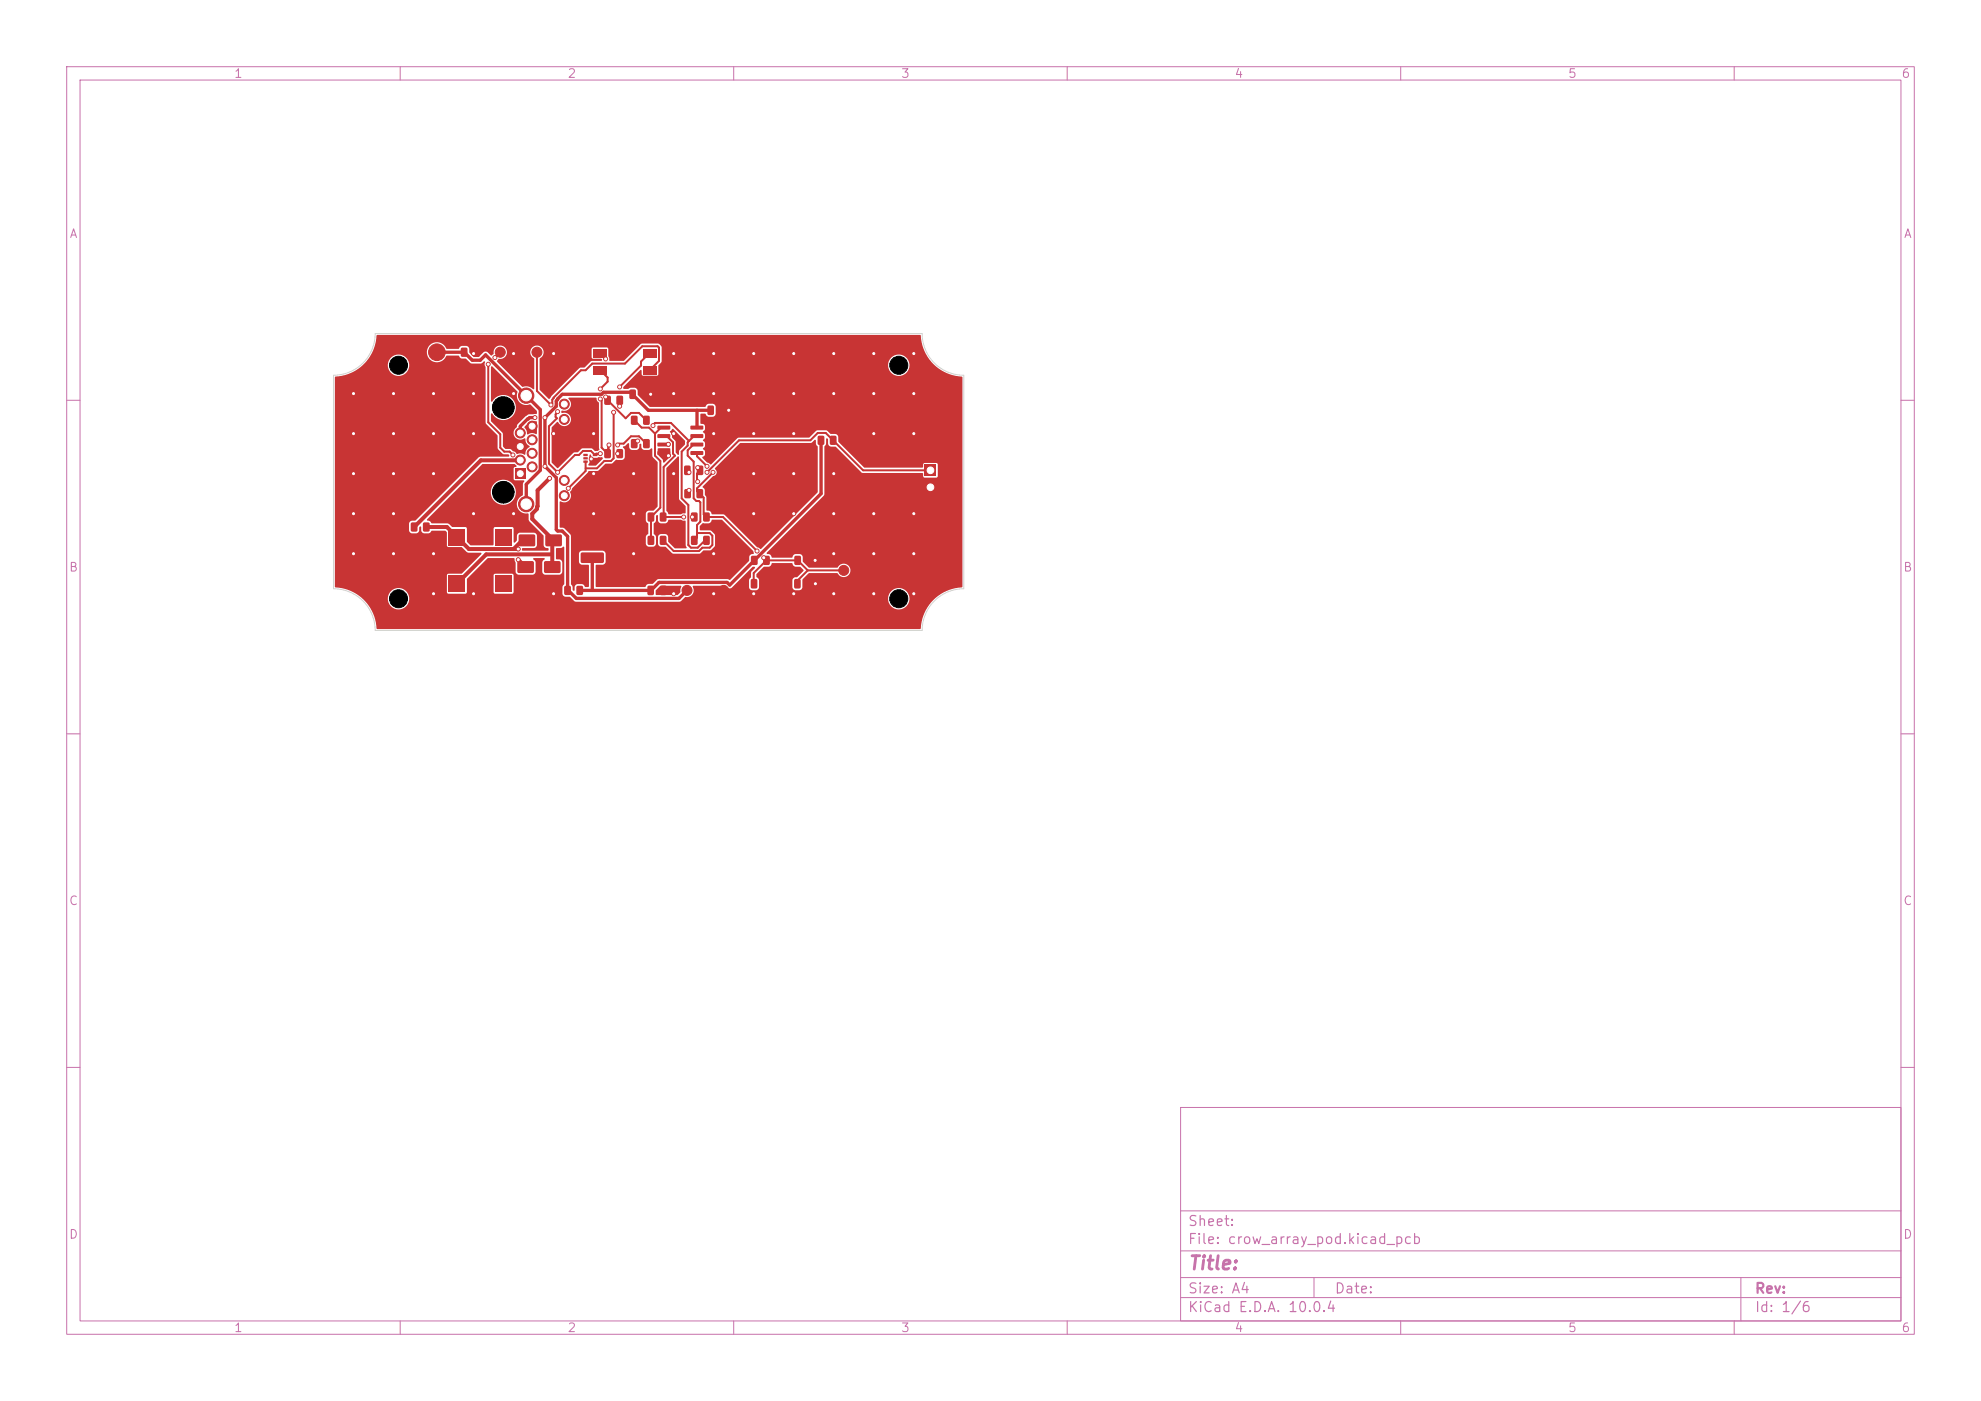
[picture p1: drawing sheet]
<svg xmlns="http://www.w3.org/2000/svg" width="297mm" height="210mm" viewBox="0 0 297 210" stroke-linecap="round" stroke-linejoin="round" font-family="sans-serif">
<defs><g id="words">
<text font-size="2" fill="#c872ab" x="178" y="190.8">Title:</text>
<g font-size="1.5" fill="#c872ab">
<text x="178" y="184.2">Sheet:</text>
<text x="178" y="186.9">File: crow_array_pod.kicad_pcb</text>
<text x="178" y="197.1">KiCad E.D.A. 10.0.4</text>
<text x="178" y="194.3">Size: A4</text>
<text x="200" y="194.3">Date:</text>
<text x="263" y="194.3">Rev:</text>
<text x="263" y="197.1">Id: 1/6</text>
</g>
<g font-size="1.3" fill="#c872ab">
<text x="35" y="12">1</text>
<text x="85" y="12">2</text>
<text x="135" y="12">3</text>
<text x="185" y="12">4</text>
<text x="235" y="12">5</text>
<text x="285" y="12">6</text>
<text x="10.3" y="36">A</text>
<text x="285.4" y="36">A</text>
<text x="10.3" y="86">B</text>
<text x="285.3" y="86">B</text>
<text x="10.3" y="136">C</text>
<text x="285.3" y="136">C</text>
<text x="10.3" y="186">D</text>
<text x="285.3" y="186">D</text>
<text x="35" y="200">1</text>
<text x="85" y="200">2</text>
<text x="135" y="200">3</text>
<text x="185" y="200">4</text>
<text x="235" y="200">5</text>
<text x="285" y="200">6</text>
</g>
</g></defs>
<g fill="none" stroke="#c872ab" stroke-width=".15">
<path d="M10 10h277v190h-277zM12 12h273v186h-273zM60 10v2M110 10v2M160 10v2M210 10v2M260 10v2M10 60h2M285 60h2M10 110h2M285 110h2M10 160h2"/>
<path d="M177 166h108v32h-108zM285 160h2M60 198v2M110 198v2M160 198v2M177 194.5h108M177 191.5h108M177 187.5h108M177 181.5h108M197 191.5v3M210 198v2M260 198v2"/>
<path d="M261 191.5v6.5"/>
</g>
<g fill="#c83434">
<path d="M106.1 60.8h.7l.2 .1v1.1l-.1 .2h-.6l-.2-.1z"/>
<path d="M108 60.8h.7l.2 .1v1.1l-.1 .2h-.6l-.2-.1z"/>
<path d="M87.1 82.9l3.3-.1 .1 .3v1.1l-.2 .2h-3.1l-.2-.2z"/>
<path d="M92.7 82.9l3.3-.1 .2 .3-.1 1.1-.2 .2h-3.1l-.1-.2z"/>
<path d="M77.8 80.2h2.4v1.6h-2.4z"/>
<path d="M81.8 80.2h2.4v1.6h-2.4z"/>
</g>
<circle cx="75" cy="52.8" r=".75" fill="#c83434" stroke="#c83434" stroke-width=".15"/>
<g fill="#c83434">
<path d="M90.6 67.4l.7-.1 .3 .2v1l-.2 .2h-.6l-.2-.2z"/>
<path d="M92.5 67.4l.7-.1 .2 .2v1l-.1 .2h-.6l-.3-.2z"/>
<path d="M77.3 70.3h1.4v1.5h-1.4z"/>
</g>
<g fill="#c83434" stroke="#c83434" stroke-width=".15">
<circle cx="79.8" cy="70" r=".75"/>
<circle cx="78" cy="69" r=".75"/>
<circle cx="79.8" cy="68" r=".75"/>
<circle cx="78" cy="66.9" r=".75"/>
<circle cx="79.8" cy="65.9" r=".75"/>
<circle cx="78" cy="64.9" r=".75"/>
<circle cx="79.8" cy="63.9" r=".75"/>
<circle cx="84.6" cy="74.3" r=".75"/>
<circle cx="84.6" cy="72" r=".75"/>
<circle cx="84.6" cy="62.9" r=".75"/>
<circle cx="84.6" cy="60.6" r=".75"/>
<circle cx="78.9" cy="75.6" r="1.15"/>
<circle cx="78.9" cy="59.3" r="1.15"/>
</g>
<g fill="#c83434">
<path d="M112.6 86.8h.7l.2 .1v1.1l-.1 .2h-.6l-.2-.1z"/>
<path d="M114.5 86.8h.7l.2 .1 .1 1.1-.2 .2h-.6l-.2-.1z"/>
<path d="M97.1 76.9l.7-.1 .3 .2v1l-.2 .2h-.6l-.2-.2z"/>
<path d="M99 76.9l.7-.1 .2 .2v1l-.1 .2h-.7l-.2-.2z"/>
</g>
<circle cx="126.5" cy="85.5" r=".75" fill="#c83434" stroke="#c83434" stroke-width=".15"/>
<g fill="#c83434">
<path d="M122.6 65.4l.7-.1 .3 .2v1l-.2 .2h-.6l-.2-.2z"/>
<path d="M124.5 65.4l.7-.1 .2 .2v1l-.1 .2h-.6l-.3-.2z"/>
</g>
<g fill="#c83434" stroke="#c83434" stroke-width=".15">
<circle cx="103" cy="88.5" r=".75"/>
<circle cx="80.5" cy="52.8" r=".75"/>
</g>
<g fill="#c83434">
<path d="M97.1 87.8h.7l.2 .1 .1 1.1-.2 .2h-.6l-.2-.1z"/>
<path d="M99 87.8h.7l.2 .1 .1 1.1-.2 .2h-.6l-.2-.1z"/>
<path d="M61.6 78.4l.7-.1 .3 .2v1l-.2 .2h-.6l-.2-.2z"/>
<path d="M63.5 78.4l.7-.1 .2 .2v1l-.1 .2h-.7l-.2-.2z"/>
<path d="M77.6 84.2h2.4v1.6h-2.4z"/>
<path d="M81.6 84.2h2.4v1.6h-2.4z"/>
<path d="M138.6 69.7h1.7v1.7h-1.7z"/>
</g>
<circle cx="139.5" cy="73" r=".85" fill="#c83434" stroke="#c83434" stroke-width=".15"/>
<g fill="#c83434">
<path d="M119.1 83.4l.7-.1 .3 .2v1l-.2 .2h-.6l-.2-.2z"/>
<path d="M121 83.4l.7-.1 .2 .2v1l-.1 .2h-.6l-.3-.2z"/>
<path d="M88.9 52.3h2v1.2h-2z"/>
<path d="M88.9 54.9h2v1.2h-2z"/>
<path d="M96.4 54.9h2.1v1.2h-2.1z"/>
<path d="M96.4 52.3h2.1v1.2h-2.1z"/>
<path d="M94.6 62.4l.8-.1 .2 .2v1l-.2 .2h-.6l-.2-.2z"/>
<path d="M96.5 62.4l.7-.1 .2 .2v1l-.1 .2h-.7l-.2-.2z"/>
<path d="M87.5 68.1l.6-.1v.3l-.6 .1z"/>
<path d="M87.5 68.6l.6-.1v.3l-.6 .1z"/>
<path d="M87.5 69.1l.6-.1v.3l-.6 .1z"/>
<path d="M88.9 69.1l.6-.1v.3l-.6 .1z"/>
<path d="M88.9 68.1l.6-.1v.3l-.6 .1z"/>
<path d="M90.6 59.4l.7-.1 .3 .2v1l-.2 .2h-.6l-.2-.2z"/>
<path d="M92.5 59.4l.7-.1 .2 .2v1l-.1 .2h-.6l-.3-.2z"/>
<path d="M112.6 83.4l.7-.1 .3 .2v1l-.2 .2h-.6l-.2-.2z"/>
<path d="M114.5 83.4l.7-.1 .2 .2v1l-.1 .2h-.6l-.3-.2z"/>
<path d="M97.1 80.4l.7-.1 .3 .2v1l-.2 .2h-.6l-.2-.2z"/>
<path d="M99 80.4l.7-.1 .2 .2v1l-.1 .2h-.7l-.2-.2z"/>
<path d="M94.6 65.9l.8-.1 .2 .2v1l-.2 .2h-.6l-.2-.2z"/>
<path d="M96.5 65.9l.7-.1 .2 .2v1l-.1 .2h-.7l-.2-.2z"/>
<path d="M94.4 58.4h.7l.2 .1 .1 1.1-.2 .2h-.6l-.2-.1z"/>
<path d="M96.3 58.4h.7l.2 .1 .1 1.1-.2 .2h-.6l-.2-.1z"/>
<path d="M103.6 76.9l.7-.1 .3 .2v1l-.2 .2h-.6l-.2-.2z"/>
<path d="M105.5 76.9l.7-.1 .2 .2v1l-.1 .2h-.7l-.2-.2z"/>
</g>
<g fill="#c83434" stroke="#c83434" stroke-width=".15">
<circle cx="108.5" cy="88.5" r=".75"/>
<circle cx="65.5" cy="52.8" r="1.25"/>
</g>
<g fill="#c83434">
<path d="M103.6 80.4l.7-.1 .3 .2v1l-.2 .2h-.6l-.2-.2z"/>
<path d="M105.5 80.4l.7-.1 .2 .2v1l-.1 .2h-.7l-.2-.2z"/>
<path d="M102.6 69.8h.7l.2 .1v1.1l-.1 .2h-.6l-.2-.1z"/>
<path d="M104.5 69.8h.7l.2 .1v1.1l-.1 .2h-.6l-.2-.1z"/>
<path d="M84.6 87.9l.8-.1 .2 .2v1l-.2 .2h-.6l-.2-.2z"/>
<path d="M86.5 87.9l.7-.1 .2 .2v1l-.1 .2h-.7l-.2-.2z"/>
<path d="M119.1 86.8h.7l.2 .1 .1 1.1-.2 .2h-.6l-.2-.1z"/>
<path d="M121 86.8h.7l.2 .1 .1 1.1-.2 .2h-.6l-.2-.1z"/>
<path d="M69.1 52.2l.7-.1 .3 .2v1l-.2 .2h-.6l-.2-.2z"/>
<path d="M71 52.2l.7-.1 .2 .2v1l-.1 .2h-.7l-.2-.2z"/>
<path d="M67.3 79.3h2.5v2.5h-2.5z"/>
<path d="M67.3 86.3h2.5v2.5h-2.5z"/>
<path d="M74.2 86.3h2.5v2.5h-2.5z"/>
<path d="M74.2 79.3h2.5v2.5h-2.5z"/>
<path d="M102.6 73.4l.7-.1 .3 .2v1l-.2 .2h-.6l-.2-.2z"/>
<path d="M104.5 73.4l.7-.1 .2 .2v1l-.1 .2h-.6l-.3-.2z"/>
<path d="M98.6 63.8h1.8l.1 .5-.1 .1h-1.8l-.1-.2z"/>
<path d="M98.6 65.1h1.8l.1 .5-.1 .1h-1.8l-.1-.2z"/>
<path d="M98.6 66.4l1.8-.1 .1 .5-.1 .1h-1.8l-.1-.1z"/>
<path d="M98.6 67.6h1.8l.1 .5-.1 .1h-1.8l-.1-.1z"/>
<path d="M103.5 67.6h1.9v.5l-.1 .1h-1.7l-.1-.1z"/>
<path d="M103.5 66.4l1.9-.1v.5l-.1 .1h-1.7l-.1-.1z"/>
<path d="M103.5 65.1h1.9v.5l-.1 .1h-1.7l-.1-.2z"/>
<path d="M103.5 63.8h1.9v.5l-.1 .1h-1.7l-.1-.2z"/>
</g>
<g fill="#c83434" stroke="#c83434" stroke-width=".15">
<circle cx="81.7" cy="62.6" r=".3"/>
<circle cx="80.2" cy="62.6" r=".3"/>
<circle cx="81.7" cy="69.9" r=".3"/>
<circle cx="137" cy="65" r=".3"/>
<circle cx="131" cy="77" r=".3"/>
<circle cx="125" cy="53" r=".3"/>
<circle cx="53" cy="65" r=".3"/>
<circle cx="77" cy="53" r=".3"/>
<circle cx="109.2" cy="61.5" r=".3"/>
<circle cx="77" cy="59" r=".3"/>
<circle cx="59" cy="77" r=".3"/>
<circle cx="107" cy="53" r=".3"/>
<circle cx="101" cy="71" r=".3"/>
<circle cx="125" cy="77" r=".3"/>
<circle cx="53" cy="71" r=".3"/>
<circle cx="125" cy="59" r=".3"/>
<circle cx="65" cy="71" r=".3"/>
<circle cx="83" cy="89" r=".3"/>
<circle cx="122.2" cy="84" r=".3"/>
<circle cx="65" cy="89" r=".3"/>
<circle cx="101" cy="65" r=".3"/>
<circle cx="125" cy="83" r=".3"/>
<circle cx="83" cy="53" r=".3"/>
<circle cx="101" cy="53" r=".3"/>
<circle cx="119" cy="77" r=".3"/>
<circle cx="65" cy="83" r=".3"/>
<circle cx="107" cy="65" r=".3"/>
<circle cx="97.5" cy="59.1" r=".3"/>
<circle cx="71" cy="59" r=".3"/>
<circle cx="88.6" cy="68.8" r=".3"/>
<circle cx="131" cy="83" r=".3"/>
<circle cx="119" cy="59" r=".3"/>
<circle cx="101" cy="89" r=".3"/>
<circle cx="107" cy="89" r=".3"/>
<circle cx="137" cy="89" r=".3"/>
<circle cx="125" cy="89" r=".3"/>
<circle cx="113" cy="53" r=".3"/>
<circle cx="59" cy="71" r=".3"/>
<circle cx="53" cy="59" r=".3"/>
<circle cx="71" cy="65" r=".3"/>
<circle cx="71" cy="53" r=".3"/>
<circle cx="113" cy="65" r=".3"/>
<circle cx="131" cy="59" r=".3"/>
<circle cx="83" cy="65" r=".3"/>
<circle cx="95" cy="71" r=".3"/>
<circle cx="95" cy="77" r=".3"/>
<circle cx="119" cy="71" r=".3"/>
<circle cx="107" cy="59" r=".3"/>
<circle cx="122.2" cy="87.5" r=".3"/>
<circle cx="113" cy="59" r=".3"/>
<circle cx="113" cy="71" r=".3"/>
<circle cx="89" cy="71" r=".3"/>
<circle cx="100.2" cy="68.3" r=".3"/>
<circle cx="125" cy="71" r=".3"/>
<circle cx="131" cy="65" r=".3"/>
<circle cx="65" cy="59" r=".3"/>
<circle cx="71" cy="77" r=".3"/>
<circle cx="131" cy="89" r=".3"/>
<circle cx="119" cy="53" r=".3"/>
<circle cx="89" cy="77" r=".3"/>
<circle cx="137" cy="77" r=".3"/>
<circle cx="89" cy="65" r=".3"/>
<circle cx="59" cy="59" r=".3"/>
<circle cx="101" cy="59" r=".3"/>
<circle cx="137" cy="53" r=".3"/>
<circle cx="53" cy="77" r=".3"/>
<circle cx="59" cy="65" r=".3"/>
<circle cx="107" cy="83" r=".3"/>
<circle cx="131" cy="53" r=".3"/>
<circle cx="137" cy="83" r=".3"/>
<circle cx="113" cy="77" r=".3"/>
<circle cx="119" cy="89" r=".3"/>
<circle cx="113" cy="89" r=".3"/>
<circle cx="137" cy="59" r=".3"/>
<circle cx="65" cy="65" r=".3"/>
<circle cx="77" cy="77" r=".3"/>
<circle cx="95" cy="83" r=".3"/>
<circle cx="119" cy="65" r=".3"/>
<circle cx="59" cy="83" r=".3"/>
<circle cx="53" cy="83" r=".3"/>
<circle cx="71" cy="89" r=".3"/>
<circle cx="77.7" cy="83.9" r=".3"/>
<circle cx="77.7" cy="82.3" r=".3"/>
<circle cx="82.4" cy="71.7" r=".3"/>
<circle cx="76.9" cy="68.2" r=".3"/>
<circle cx="85.2" cy="73.2" r=".3"/>
<circle cx="92.9" cy="58" r=".3"/>
<circle cx="74.2" cy="53.6" r=".3"/>
<circle cx="92.9" cy="60.9" r=".3"/>
<circle cx="92" cy="61.8" r=".3"/>
<circle cx="73.2" cy="54.6" r=".3"/>
<circle cx="90" cy="58.3" r=".3"/>
<circle cx="91.3" cy="66.7" r=".3"/>
<circle cx="90" cy="59.8" r=".3"/>
<circle cx="92.6" cy="66.7" r=".3"/>
<circle cx="82.6" cy="60.7" r=".3"/>
<circle cx="83.6" cy="61.7" r=".3"/>
<circle cx="83.6" cy="70.8" r=".3"/>
<circle cx="92.6" cy="68" r=".3"/>
<circle cx="90" cy="68" r=".3"/>
<circle cx="106.9" cy="70.8" r=".3"/>
<circle cx="113.5" cy="82.6" r=".3"/>
<circle cx="106" cy="69.9" r=".3"/>
<circle cx="114.5" cy="83.6" r=".3"/>
<circle cx="103.8" cy="77.5" r=".3"/>
<circle cx="102.5" cy="77.5" r=".3"/>
<circle cx="103.3" cy="70.8" r=".3"/>
<circle cx="106" cy="70.8" r=".3"/>
<circle cx="90.8" cy="59.5" r=".3"/>
<circle cx="90.8" cy="53.8" r=".3"/>
<circle cx="95.6" cy="66.1" r=".3"/>
<circle cx="97.9" cy="63.8" r=".3"/>
<circle cx="103.3" cy="73.5" r=".3"/>
<circle cx="100.2" cy="66.6" r=".3"/>
<circle cx="104.6" cy="70.1" r=".3"/>
<circle cx="104.6" cy="72.2" r=".3"/>
</g>
<path d="M65.5 52.8h4.1l1.2 1.2h1.2l.8-.8 8.2 8.2v9.1l-2.1 2.1v3M94.8 59.1h.1M80.2 62.6h-.8l-1.4 1.3v1M104.5 61.5v2.6M106.6 61.5h-9.4l-2.7-2.7h-4l-.3 .3h-5.9l-.9 1v.8l-1.7 1.7v7.3l1.7 1.7v7.8l.2 .2h.7l.8 .8v8.1l1.3 1.2h15.4l1.2-1.2M123.1 66v8l-13.7 13.7-.4-.4h-10.2l-1.2 1.2h-10.7M88.8 83.6v4.9" fill="none" stroke="#c83434" stroke-width=".5"/>
<g fill="none" stroke="#c83434" stroke-width=".3">
<path d="M71.4 52.8l-.4 .2M73.2 54.6v8.7l1.8 1.8v2l.6 .6h.8l.5 .5M75 52.8l-.8 .8M80.5 52.8v5.8l2.1 2.1 .2-.2v-.6l.2-.3 4.1-4.1h.7l1-1h4.9l2.6-2.6h2.3l.2 .2v2l-1.4 1.4M90 55.5l1.1 1.1v.6l-1.1 1.1M90 52.9l.8 .9zM90 59.8l.2 .2v7.1l.9 .9M90.7 59.6l3.1 3.1 .8-.8h1.2l1.1 1.1M90.8 59.5l.3 .5M96.7 59.1h.8M97.4 52.9l-1.3 1.3v.6l-3.2 3.2M83.6 61.8l-.3 .3v.4l.2 .2-1.2 1.2v5.6l1.3 1.3 2.6-2.6h.6l.6-.6h1.2l.6 .6"/>
<path d="M87.8 69.2v1.4l-2.6 2.6M88.6 68.8l.6 .4M89.2 68.2l.2-.2h.6zM91.2 66.8v.8l-.3 .3M91.3 66.7l-.2 1.3M92 61.8v6.9l-.4 .4h-1l-1.1 1.1h-1.7M92.6 68h.3M92.9 60v.9M95.1 66.5l.5-.4zM95.1 63l1.1 1.1h1.1l.9 .9M96.9 66.5l-1.1-1.1h-1.2l-1.1 1.1h-.7l-.2 .2M97.9 63.7l.3-.3h2.4l2.7 2.7"/>
<path d="M98.2 65v3.3l.8 .8v7l-1.4 1.4v3.5M99.5 65.4h.5l.9 .9v1.7l.3 .3-1.7 1.7v7.4l-.1 .1h3.1M99.5 64.1h-.4l-.9 .9M99.5 66.6h.7h-.7M99.5 67.9l.7 .4M103 70.5l.3 .3zM103.1 74l.2-.5-.2 .2v.3M103.8 77.5h.3M104.5 65.4h-.5l-.9 .9v.5l-.9 .9v7l1 1v6l.4 .4h1l1.1-1.1h.2M104.5 67.9v.5l1.5 1.5M104.5 66.6h-.5l-.9 .9v.8l.9 .9v5.5l.4 .4h.4l.2 .2v2.9l-.5 .5v1.9l-.4 .4M104.5 79.9h1.9l.4 .4v1.4l-.4 .4h-1.1l-.5 .5h-3.8l-1.6-1.6"/>
<path d="M104.6 70.1l.4 .4zM105 70.5l-.5 .5v1.1M106.9 70.8l-2.4 2.4v.4l1 1v2.5l.4 .4h2.5l5.1 5.1M108.5 61.5h.8M139.5 70.5h-10.1l-5.6-5.6h-1.2l-1.1 1.1h-10.7l-4.8 4.8M95 83l-.6 .6M108.5 88.5l-1.5 .5M114.5 83.6l.4 .4M114.9 84l-1.9 1.9 .1 1.6M114.9 84h4.7l1.5 1.5M121.1 85.5l-1.5 1.5-.1 .5M121.1 85.5h5.4"/>
<path d="M121.4 84h.8M121.4 87.5h.8"/>
</g>
<path d="M63.9 79h3.1l3.3 3.3h7.4M78 69h-5.9l-10 10M82.4 71.7l-1.8 1.8v2.4l-.1 .4-.7 .7v.8l3.2 3.2-.2 .2v3.8M77.7 83.9l1.1 1.1M79 81l-.4-.3-1.6 1.6M82.7 83.1h-9.8l-4.4 4.4" fill="none" stroke="#c83434" stroke-width=".6"/>
<path d="M77.7 83.9l1.1 1.1" fill="none" stroke="#c83434" stroke-width=".4"/>
<g fill="#c83434">
<path d="M99 87.8h3l.2 .1-.2 .9-.4 .4h-3.2l-.1-.7z"/>
<path d="M88.2 70.6h1.5l1.1-1.1h1l.6-.6h1l.3-.4v-1.1l-.3-.3a.25 .25 0 0 1 .3-.3l.5-.4 .3 .9 .2 .1h.8l.3-.2 .1-.6 .1-.1 .1 .1 .1 .6 .2 .2h.9l.4-.2 .1 .1v1.2l.8 .8v6.6l-.6 .6-.8 .1-.2 .1-.2 .2v1.2l.4 .4v1.5l-.4 .5 .1 1.2 .3 .2 .7 .1 .3-.2 .1-.2v-1.2l-.3-.4v-1.5l.3-.3 .1-.8 .1-.2 .1 .1 .1 .9 .3 .2h.9l.4-.5h1.8l.7 .2v3.7l.2 .2-.1 .2h-1.7l-1-1v-.7a.49 .49 0 0 0-.5-.5l-.7 .1-.3 .2v1.3l.2 .3 .9 .1 1.1 1h4l.6-.5h1.1l.6-.7-.1-1.7-.6-.6h-1.5l-.1-.6 .5-.5h1l.4-.5h1.4l4.7 4.7 .1 .4a.63 .63 0 0 0-.7 .5v.6l-2.9 2.8-.3-.1h-10.4l-.9 .7-.7 .1-.4 .4h-7.3l-.1-.1v-3.1l.1-.1 1-.1 .3-.2v-1.6l-.4-.3-3.1 .1-.3 .1-.1 .2v1.4l.1 .2 .3 .1 1.1 .1v3.2l-.1 .1h-.4l-.4-.4-.8-.1a.49 .49 0 0 0-.5 .5v.5l-.1 .1-.1-.2-.1-.5-.2-.3v-7.3l-.1-.2-.9-.9-.7-.2 .1-3.8a1.08 1.08 0 0 0 1.3-.2 1.08 1.08 0 0 0 .2-1.3l.3-.5z"/>
<path d="M72.3 69.6h4.9l.3 .3-.5 .3v1.6l.2 .2 1.4 .1-.2 .4v1.7a1.49 1.49 0 0 0-.9 1.8 1.49 1.49 0 0 0 1.7 1v.9l.2 .2 2.1 2.2v1.4a.61 .61 0 0 0 .7 .5v.2l-.1 .1h-3.8v-.3h1.7l.4-.2 .1-.3-.1-1.6-.4-.3-2.1 .1-.3 .1-.1 .2v.8l-.4 .3-.1-.1v-2l-.2-.2-2.7 .1-.2 2.6h-3.3l-.6-.5v-2l-.2-.2h-2l-.7-.6h-2.3l-.4-.3a.28 .28 0 0 1-.4-.3l4.2-4.1h5.4a1.88 1.88 0 0 0 2.6 1.8 1.88 1.88 0 0 0 .4-3.2 1.88 1.88 0 0 0-3 1.1v.3h-5.4z"/>
<path d="M107.2 70.2l3.8-3.8h10.6l.6-.5 .1 .1 .1 .7 .2 .2v6.9l-8.5 8.5-.6-.3-4.9-4.8-1.8-.1-.1-.1a.57 .57 0 0 0-.7-.5l-.1-2-.2-.3v-.8l-.4-.4 1.6-1.6a.62 .62 0 0 0 .5-.5 .62 .62 0 0 0-.2-.7z"/>
<path d="M101.6 68.5l.1-.1 .1 .1v6.3l1 1.1v.9l-.1 .2-.6 .1h-1.8l-.4-.6v-6.3z"/>
<path d="M85.3 59.6l4.1 .1 .1 .3 .3 .4 .1 7-.3 .2h-.4l-.5-.4h-1.5l-.6 .6-.6 .1-2.3 2.2h-.2l-.8-.8v-5.2l.9-.9a1.01 1.01 0 0 0 1.3 .6 1.01 1.01 0 0 0 .6-1.2 1.01 1.01 0 0 0-1.2-.7l-.1-.1v-.3a1.04 1.04 0 0 0 1.3-.4 1.04 1.04 0 0 0-.3-1.3z"/>
<path d="M88.4 68.2l.2-.1 .1 .4 .2 .1 1.4-.1 .1 .2-1.1 1.1h-1a.16 .16 0 0 1-.1-.2 .16 .16 0 0 1 .1-.1z"/>
<path d="M98.6 67.2l1.9 .1 .1 1.1-1 1-.2-.1-.1-.4-.7-.8z"/>
<path d="M100.8 64.3h.1l1.8 1.8v.5l-.9 .9v.6a.19 .19 0 0 1-.2 .1 .19 .19 0 0 1-.2-.2l-.1-.2v-1.7l-.5-.5-.1-.5-.3-.4z"/>
<path d="M73.6 54.9h.2l3.8 3.8a1.53 1.53 0 0 0 .3 1.6 1.53 1.53 0 0 0 1.6 .3l1 1v.4l-1.3 .1-.4 .3-1.2 1.2a1.04 1.04 0 0 1-.5 .8 1.06 1.06 0 0 0 .3 1.3 1.06 1.06 0 0 0 1.3 0l.1 .1a1.23 1.23 0 0 0 .6 1.1v.1a1.26 1.26 0 0 0-.7 1.2 1.55 1.55 0 0 0-1.3-.2l-.2-.2-.6-.5h-.8l-.4-.3v-2.1l-1.8-1.8v-1l.1-.1a1.9 1.9 0 0 0 2.9 .6 1.9 1.9 0 0 0 .1-2.9 1.9 1.9 0 0 0-2.9 .5l-.2-.1z"/>
<path d="M78.6 64l1-.9h.8l.1 .2-.1 1.8a1.4 1.4 0 0 0-1.3 0h-.1a1.22 1.22 0 0 0-.4-1z"/>
<path d="M56.5 50.2h81.5a6.7 6.7 0 0 0 6.3 6.3l-.1 31.5a6.6 6.6 0 0 0-6.2 6.3l-81.5-.1a6.5 6.5 0 0 0-2.3-4.6h3.9v.3a1.61 1.61 0 0 0 2.5 1.2 1.61 1.61 0 0 0 0-2.7 1.61 1.61 0 0 0-2.5 1.2h-3.9l-.4-.3a7.4 7.4 0 0 0-3.6-1.3v-9.5h11.1v1a.49 .49 0 0 0 .5 .5l.7-.1 .2-.1 .1-.2 .1-.6 .1-.1 .1 .1v.5a.49 .49 0 0 0 .5 .5l.7-.1 .4-.3h2.1l.2 .2v2l.2 .2h2l.9 .8 2.1 .1v.2l-2.9 2.9-2.2 .1-.1 2.7 .2 .2 2.7-.1 .1-2.1 .6-.6h3.4l.1 2.7h2.8l.1-2.7-.2-.2h-2.6l-.2 .2h-3.4l2.6-2.5h3.9l.2 .6v1.4l.1 .3 .4 .2h2l.4-.2 .1-.3v-1.5l-.4-.5h1.7l.1 .1-.4 .5v1.4l.1 .3 .4 .2 2.2-.1 .3-.3v-1.6l-.3-.3-.6-.1v-1.5l.1-.1 .6-.1 .4-.2 .1 .2v5.4l-.3 .4v1.2l.2 .2 .2 .1 .8 .1 .6 .6 .2 .1h15.6l.7-.6h30.5v.3a1.61 1.61 0 0 0 2.5 1.2 1.61 1.61 0 0 0 0-2.7 1.61 1.61 0 0 0-2.5 1.2h-30.5l.1-.1a1.1 1.1 0 0 0 1.1-.4 1.1 1.1 0 0 0 .1-1.2l4.9-.1a.64 .64 0 0 0 .9 .3l3.1-3.1h.3l.1 .1-.6 .6v.8l-.3 .4v1.2l.1 .2 .3 .2 .8-.1 .3-.3v-1.1l-.1-.3-.3-.2v-.4l1.1-1.1 .9-.1 .4-.5h2.9l.4 .5 .9 .1 .5 .5-1 1a.67 .67 0 0 0-.7 .5l.1 1.2 .3 .3h.7l.3-.2 .1-.2v-1.2l1-1h4.2a1.02 1.02 0 0 0 1.3 .6 1.02 1.02 0 0 0 .6-1.4 1.02 1.02 0 0 0-1.4-.5l-.5 .5h-4.2l-.9-.9-.1-.8-.1-.2-.2-.1h-.9l-.4 .5h-3a.73 .73 0 0 0-.8-.6l.1-.2 8.6-8.6v-7.3l.2-.3 .1-.9 .2 .1 .1 .8 .1 .2 .2 .1 .8 .1 3.9 3.8 .1 .1h9l.1 .1v.4l.2 .2h1.8l.2-.2v-1.8l-.2-.2h-1.8l-.2 .2v.4l-.1 .1h-8.7l-3.9-3.9v-.8l-.2-.2-.2-.1-.8-.1-.6-.5h-1.4l-1.2 1.1h-10.7l-4.1 4-.5-.3-.7-.7 .4-.5v-.5l-.3-.3 .3-.5v-.4l-.3-.4 .3-.5v-.4l-.3-.4 .3-.3v-.6a.69 .69 0 0 0-.7-.3l.1-1.5h.7l.1 .3 .4 .2h.6l.3-.3 .1-1.3-.3-.3-.8-.1-.5 .5h-8.2l-1.9-1.8v-.7l-.1-.2-.3-.2h-.6l-.4 .2h-.6l-.2-.1 .1-.2 2.5-2.6 .2 .2v.6l.2 .1h2.1l.2-.2v-1.3l.1-.2h34.3v.3a1.61 1.61 0 0 0 2.5 1.2 1.61 1.61 0 0 0 0-2.7 1.61 1.61 0 0 0-2.5 1.2h-34.3l.4-.4v-2.2l-.2-.2-.3-.3h-2.6l-2.6 2.6h-2.1l-.2-.7v-1.1l-.2-.2h-2.1l-.2 .2v1.3l.2 .2h1.3v.3h-1.6l-.9 1-.8 .1-4.6 4.6-1.4-1.4v-4.6a1.01 1.01 0 0 0 .6-1.3 1.01 1.01 0 0 0-1.4-.6 1.01 1.01 0 0 0-.5 1.4l.5 .5v4.4l-.1 .2-.1-.1a1.66 1.66 0 0 0-1.6-.3l-3.8-3.8v-.1l.2-.3a1.1 1.1 0 0 0 1.2-1.5 1.05 1.05 0 0 0-1.3-.4 1.05 1.05 0 0 0-.6 1.2l-.4 .2-.5-.5-.4-.1-.2 .1-.7 .7h-.8l-.6-.6-.1-.8-.3-.2h-.8l-.5 .4h-1.8a1.52 1.52 0 0 0-2.3-.7 1.52 1.52 0 0 0 0 2.4 1.52 1.52 0 0 0 2.3-.7h1.9l.3 .4 .8 .1 .6 .6 .2 .1h1.4l.5-.3h.1l-.1 .5 .2 .3v8.4l1.8 1.9 .1 2 .7 .7 .8 .1 .2 .3h-.2h-4.2l-.2 .2-9.5 9.4h-.5a.49 .49 0 0 0-.5 .5h-11.1v-21.9l.1-.1 .4-.1a6.4 6.4 0 0 0 3.8-1.8h3.6v.3a1.61 1.61 0 0 0 2.5 1.2 1.61 1.61 0 0 0 0-2.7 1.61 1.61 0 0 0-2.5 1.2h-3.6h.1a6.6 6.6 0 0 0 1.9-4.4z"/>
</g>
<path d="M138.2 50a6.2 6.2 0 0 0 6.3 6.3v32a6.2 6.2 0 0 0-6.3 6.2M138.2 50h-81.9a6.2 6.2 0 0 1-6.3 6.3v32a6.2 6.2 0 0 1 6.3 6.2h81.9" fill="none" stroke="#d0d2cd" stroke-width=".15"/>
<g fill="#fff" stroke="#fff" stroke-width=".15">
<circle cx="81.7" cy="62.6" r=".15"/>
<circle cx="80.2" cy="62.6" r=".15"/>
<circle cx="81.7" cy="69.9" r=".15"/>
<circle cx="137" cy="65" r=".15"/>
<circle cx="131" cy="77" r=".15"/>
<circle cx="125" cy="53" r=".15"/>
<circle cx="53" cy="65" r=".15"/>
<circle cx="77" cy="53" r=".15"/>
<circle cx="109.3" cy="61.5" r=".15"/>
<circle cx="77" cy="59" r=".15"/>
<circle cx="59" cy="77" r=".15"/>
<circle cx="107" cy="53" r=".15"/>
<circle cx="101" cy="71" r=".15"/>
<circle cx="125" cy="77" r=".15"/>
<circle cx="53" cy="71" r=".15"/>
<circle cx="125" cy="59" r=".15"/>
<circle cx="65" cy="71" r=".15"/>
<circle cx="83" cy="89" r=".15"/>
<circle cx="122.2" cy="84" r=".15"/>
<circle cx="65" cy="89" r=".15"/>
<circle cx="101" cy="65" r=".15"/>
<circle cx="125" cy="83" r=".15"/>
<circle cx="83" cy="53" r=".15"/>
<circle cx="101" cy="53" r=".15"/>
<circle cx="119" cy="77" r=".15"/>
<circle cx="65" cy="83" r=".15"/>
<circle cx="107" cy="65" r=".15"/>
<circle cx="97.6" cy="59.1" r=".15"/>
<circle cx="71" cy="59" r=".15"/>
<circle cx="88.6" cy="68.8" r=".15"/>
<circle cx="131" cy="83" r=".15"/>
<circle cx="119" cy="59" r=".15"/>
<circle cx="101" cy="89" r=".15"/>
<circle cx="107" cy="89" r=".15"/>
<circle cx="137" cy="89" r=".15"/>
<circle cx="125" cy="89" r=".15"/>
<circle cx="113" cy="53" r=".15"/>
<circle cx="59" cy="71" r=".15"/>
<circle cx="53" cy="59" r=".15"/>
<circle cx="71" cy="65" r=".15"/>
<circle cx="71" cy="53" r=".15"/>
<circle cx="113" cy="65" r=".15"/>
<circle cx="131" cy="59" r=".15"/>
<circle cx="83" cy="65" r=".15"/>
<circle cx="95" cy="71" r=".15"/>
<circle cx="95" cy="77" r=".15"/>
<circle cx="119" cy="71" r=".15"/>
<circle cx="107" cy="59" r=".15"/>
<circle cx="122.3" cy="87.5" r=".15"/>
<circle cx="113" cy="59" r=".15"/>
<circle cx="113" cy="71" r=".15"/>
<circle cx="89" cy="71" r=".15"/>
<circle cx="100.2" cy="68.3" r=".15"/>
<circle cx="125" cy="71" r=".15"/>
<circle cx="131" cy="65" r=".15"/>
<circle cx="65" cy="59" r=".15"/>
<circle cx="71" cy="77" r=".15"/>
<circle cx="131" cy="89" r=".15"/>
<circle cx="119" cy="53" r=".15"/>
<circle cx="89" cy="77" r=".15"/>
<circle cx="137" cy="77" r=".15"/>
<circle cx="89" cy="65" r=".15"/>
<circle cx="59" cy="59" r=".15"/>
<circle cx="101" cy="59" r=".15"/>
<circle cx="137" cy="53" r=".15"/>
<circle cx="53" cy="77" r=".15"/>
<circle cx="59" cy="65" r=".15"/>
<circle cx="107" cy="83" r=".15"/>
<circle cx="131" cy="53" r=".15"/>
<circle cx="137" cy="83" r=".15"/>
<circle cx="113" cy="77" r=".15"/>
<circle cx="119" cy="89" r=".15"/>
<circle cx="113" cy="89" r=".15"/>
<circle cx="137" cy="59" r=".15"/>
<circle cx="65" cy="65" r=".15"/>
<circle cx="77" cy="77" r=".15"/>
<circle cx="95" cy="83" r=".15"/>
<circle cx="119" cy="65" r=".15"/>
<circle cx="59" cy="83" r=".15"/>
<circle cx="53" cy="83" r=".15"/>
<circle cx="71" cy="89" r=".15"/>
<circle cx="77.7" cy="83.9" r=".15"/>
<circle cx="77.7" cy="82.3" r=".15"/>
<circle cx="82.4" cy="71.7" r=".15"/>
<circle cx="76.9" cy="68.2" r=".15"/>
<circle cx="85.2" cy="73.2" r=".15"/>
<circle cx="92.9" cy="58" r=".15"/>
<circle cx="74.2" cy="53.6" r=".15"/>
<circle cx="92.9" cy="60.9" r=".15"/>
<circle cx="92" cy="61.8" r=".15"/>
<circle cx="73.2" cy="54.6" r=".15"/>
<circle cx="90" cy="58.3" r=".15"/>
<circle cx="91.3" cy="66.7" r=".15"/>
<circle cx="90" cy="59.8" r=".15"/>
<circle cx="92.6" cy="66.7" r=".15"/>
<circle cx="82.6" cy="60.7" r=".15"/>
<circle cx="83.6" cy="61.7" r=".15"/>
<circle cx="83.6" cy="70.8" r=".15"/>
<circle cx="92.6" cy="68" r=".15"/>
<circle cx="90" cy="68" r=".15"/>
<circle cx="106.9" cy="70.8" r=".15"/>
<circle cx="113.5" cy="82.6" r=".15"/>
<circle cx="106" cy="69.9" r=".15"/>
<circle cx="114.5" cy="83.6" r=".15"/>
<circle cx="103.8" cy="77.5" r=".15"/>
<circle cx="102.5" cy="77.5" r=".15"/>
<circle cx="103.3" cy="70.8" r=".15"/>
<circle cx="106" cy="70.8" r=".15"/>
<circle cx="90.8" cy="59.5" r=".15"/>
<circle cx="90.8" cy="53.8" r=".15"/>
<circle cx="95.6" cy="66.1" r=".15"/>
<circle cx="97.9" cy="63.8" r=".15"/>
<circle cx="103.3" cy="73.5" r=".15"/>
<circle cx="100.2" cy="66.6" r=".15"/>
<circle cx="104.6" cy="70.1" r=".15"/>
<circle cx="104.6" cy="72.2" r=".15"/>
<circle cx="78" cy="71" r=".44"/>
<circle cx="79.8" cy="70" r=".44"/>
<circle cx="78" cy="69" r=".44"/>
<circle cx="79.8" cy="68" r=".44"/>
<circle cx="78" cy="66.9" r=".44"/>
<circle cx="79.8" cy="65.9" r=".44"/>
<circle cx="78" cy="64.9" r=".44"/>
<circle cx="79.8" cy="63.9" r=".44"/>
<circle cx="84.6" cy="74.3" r=".44"/>
<circle cx="84.6" cy="72" r=".45"/>
<circle cx="84.6" cy="62.9" r=".44"/>
<circle cx="84.6" cy="60.6" r=".45"/>
<circle cx="78.9" cy="75.6" r=".78"/>
<circle cx="78.9" cy="59.3" r=".78"/>
<circle cx="139.5" cy="70.5" r=".5"/>
<circle cx="139.5" cy="73" r=".5"/>
</g>
<g fill="#000" stroke="#000" stroke-width=".15">
<circle cx="59.7" cy="54.7" r="1.35"/>
<circle cx="134.8" cy="54.7" r="1.35"/>
<circle cx="75.5" cy="73.8" r="1.62"/>
<circle cx="75.5" cy="61.1" r="1.62"/>
<circle cx="59.7" cy="89.7" r="1.35"/>
<circle cx="134.8" cy="89.7" r="1.35"/>
</g>
<use href="#words"/>
</svg>
